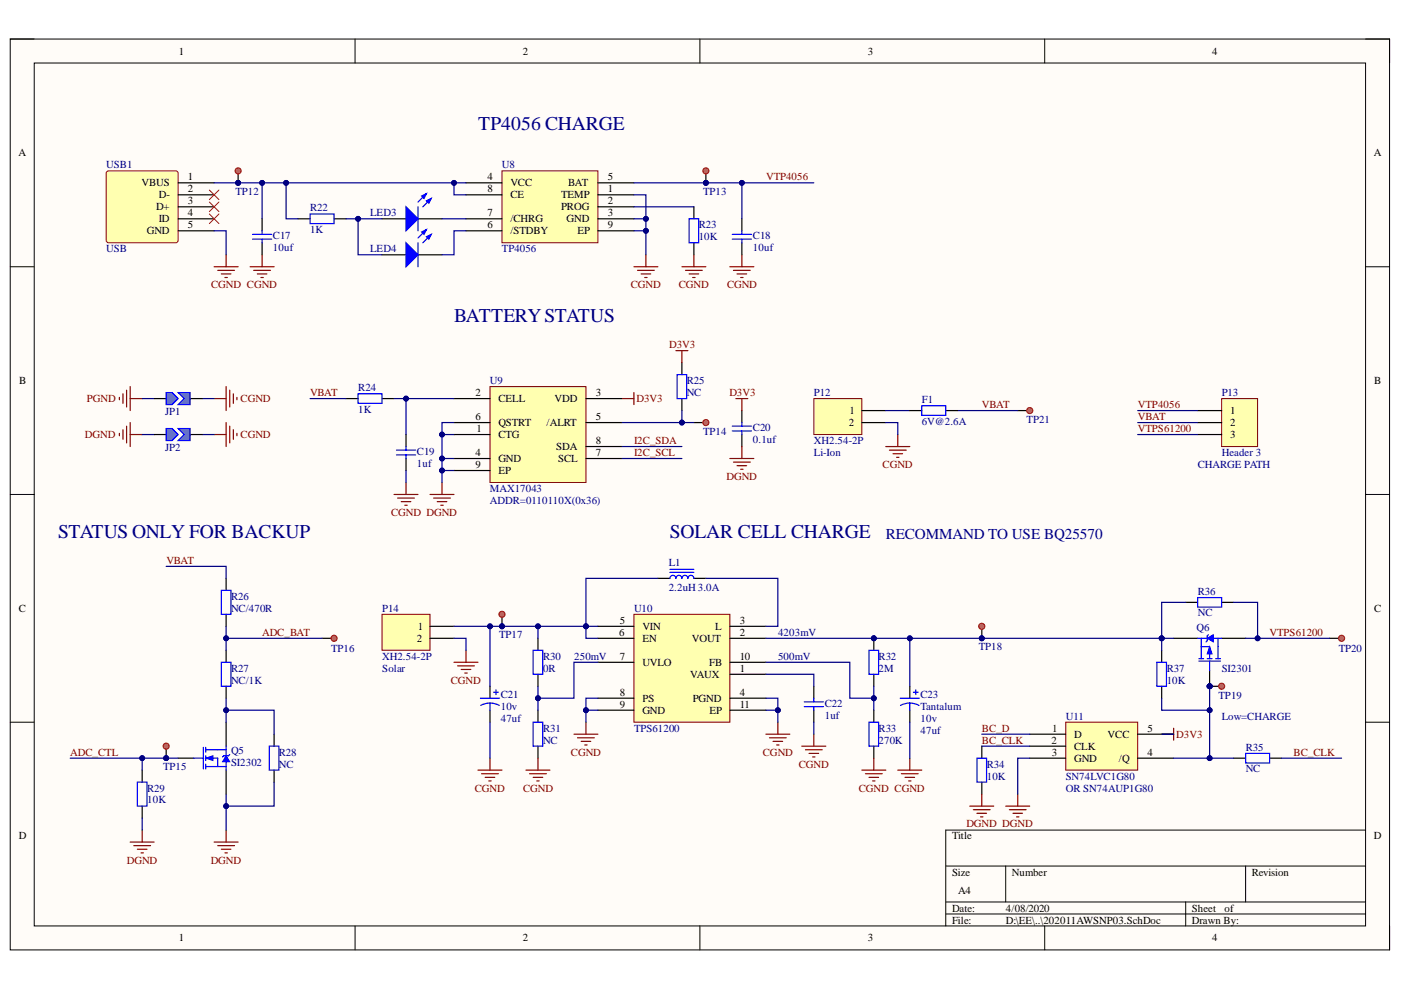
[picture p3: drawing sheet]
<svg xmlns="http://www.w3.org/2000/svg" width="297mm" height="210mm" viewBox="0 0 297 210" stroke-linecap="round" stroke-linejoin="round" font-family="sans-serif">
<defs><g id="words">
<g font-size="4.1" fill="#000080">
<text x="101.3" y="27.6">TP4056 CHARGE</text>
<text x="96.3" y="68.3">BATTERYSTATUS</text>
<text x="12.4" y="114.1">STATUS ONLY FOR BACKUP</text>
<text x="142" y="114.1">SOLAR CELL CHARGE</text>
</g>
<text font-size="3.2" fill="#000080" x="187.8" y="114.3">RECOMMAND TO USE BQ25570</text>
<g font-size="2.3">
<text x="37.9" y="11.6">1</text>
<text x="110.8" y="11.6">2</text>
<text x="184" y="11.6">3</text>
<text x="257" y="11.6">4</text>
<text x="3.9" y="33.1">A</text>
<text x="291.3" y="33.1">A</text>
<text x="30" y="39.5">VBUS</text>
<text x="39.8" y="38.2">1</text>
<text x="39.8" y="40.8">2</text>
<text x="103.4" y="38.2">4</text>
<text x="103.4" y="40.8">8</text>
<text x="108.2" y="39.5">VCC</text>
<text x="120.5" y="39.5">BAT</text>
<text x="128.8" y="40.8">1</text>
<text x="128.8" y="38.2">5</text>
<text x="33.1" y="44.6">D+</text>
<text x="33.7" y="42">D-</text>
<text x="33.7" y="47.1">ID</text>
<text x="39.8" y="43.3">3</text>
<text x="39.8" y="45.8">4</text>
<text x="103.4" y="45.8">7</text>
<text x="108.2" y="47.1">/CHRG</text>
<text x="108.2" y="42">CE</text>
<text x="118.9" y="42">TEMP</text>
<text x="118.9" y="44.6">PROG</text>
<text x="120.1" y="47.1">GND</text>
<text x="128.8" y="43.3">2</text>
<text x="128.8" y="45.8">3</text>
<text x="31.1" y="49.7">GND</text>
<text x="39.8" y="48.4">5</text>
<text x="103.4" y="48.4">6</text>
<text x="108.2" y="49.7">/STDBY</text>
<text x="122.4" y="49.7">EP</text>
<text x="128.8" y="48.4">9</text>
<text x="4.1" y="81.4">B</text>
<text x="100.8" y="84">2</text>
<text x="126.3" y="84">3</text>
<text x="291.4" y="81.4">B</text>
<text x="100.8" y="89">6</text>
<text x="105.7" y="85.2">CELL</text>
<text x="117.6" y="85.2">VDD</text>
<text x="126.3" y="89">5</text>
<text x="180.1" y="87.8">1</text>
<text x="260.8" y="87.8">1</text>
<text x="101" y="91.6">1</text>
<text x="105.7" y="92.9">CTG</text>
<text x="105.7" y="90.3">QSTRT</text>
<text x="115.9" y="90.3">/ALRT</text>
<text x="117.9" y="95.5">SDA</text>
<text x="126.3" y="94.2">8</text>
<text x="179.9" y="90.3">2</text>
<text x="260.8" y="90.3">2</text>
<text x="260.8" y="92.9">3</text>
<text x="100.8" y="96.7">4</text>
<text x="100.8" y="99.3">9</text>
<text x="105.7" y="98">GND</text>
<text x="105.7" y="100.5">EP</text>
<text x="118.4" y="98">SCL</text>
<text x="126.3" y="96.7">7</text>
<text x="4" y="129.7">C</text>
<text x="291.4" y="129.7">C</text>
<text x="88.4" y="136.1">2</text>
<text x="88.6" y="133.5">1</text>
<text x="131.3" y="134.8">6</text>
<text x="131.4" y="132.2">5</text>
<text x="136.2" y="133.5">VIN</text>
<text x="136.2" y="136.1">EN</text>
<text x="146.7" y="136.1">VOUT</text>
<text x="151.6" y="133.5">L</text>
<text x="156.8" y="134.8">2</text>
<text x="156.8" y="132.2">3</text>
<text x="131.4" y="139.9">7</text>
<text x="136.2" y="141.2">UVLO</text>
<text x="146.4" y="143.7">VAUX</text>
<text x="150.3" y="141.2">FB</text>
<text x="156.8" y="142.5">1</text>
<text x="156.8" y="139.9">10</text>
<text x="131.4" y="147.5">8</text>
<text x="136.2" y="148.8">PS</text>
<text x="146.9" y="148.8">PGND</text>
<text x="156.8" y="147.5">4</text>
<text x="131.4" y="150.1">9</text>
<text x="136.2" y="151.3">GND</text>
<text x="150.4" y="151.3">EP</text>
<text x="156.8" y="150.1">11</text>
<text x="223.1" y="155.1">1</text>
<text x="243.3" y="155.1">5</text>
<text x="222.9" y="157.7">2</text>
<text x="223" y="160.2">3</text>
<text x="227.7" y="161.5">GND</text>
<text x="227.7" y="158.9">CLK</text>
<text x="227.7" y="156.4">D</text>
<text x="234.8" y="156.4">VCC</text>
<text x="237.2" y="161.5">/Q</text>
<text x="243.3" y="160.2">4</text>
<text x="4" y="178">D</text>
<text x="201.9" y="178">Title</text>
<text x="291.3" y="178">D</text>
<text x="201.9" y="185.7">Size</text>
<text x="214.5" y="185.7">Number</text>
<text x="265.4" y="185.7">Revision</text>
<text x="203.1" y="189.5">A4</text>
<text x="201.9" y="193.3">Date:</text>
<text x="201.9" y="195.8">File:</text>
<text x="213.3" y="193.3">4/08/2020</text>
<text x="213.3" y="195.8">D:\EE\..\202011AWSNP03.SchDoc</text>
<text x="252.7" y="193.3">Sheet</text>
<text x="252.7" y="195.8">Drawn By:</text>
<text x="259.6" y="193.3">of</text>
<text x="37.9" y="199.6">1</text>
<text x="110.8" y="199.6">2</text>
<text x="184" y="199.6">3</text>
<text x="257" y="199.6">4</text>
</g>
<g font-size="2.3" fill="#000080">
<text x="22.5" y="35.7">USB1</text>
<text x="106.4" y="35.7">U8</text>
<text x="49.9" y="41.3">TP12</text>
<text x="149.1" y="41.3">TP13</text>
<text x="65.7" y="44.8">R22</text>
<text x="78.5" y="45.8">LED3</text>
<text x="22.5" y="53.5">USB</text>
<text x="57.9" y="53.3">10uf</text>
<text x="57.9" y="50.7">C17</text>
<text x="65.7" y="49.5">1K</text>
<text x="78.5" y="53.5">LED4</text>
<text x="106.4" y="53.5">TP4056</text>
<text x="148.1" y="51">10K</text>
<text x="148.1" y="48.4">R23</text>
<text x="159.6" y="53.3">10uf</text>
<text x="159.6" y="50.7">C18</text>
<text x="76" y="82.9">R24</text>
<text x="103.9" y="81.4">U9</text>
<text x="145.6" y="84">NC</text>
<text x="145.6" y="81.4">R25</text>
<text x="172.6" y="84">P12</text>
<text x="259" y="84">P13</text>
<text x="35" y="88">JP1</text>
<text x="76" y="87.5">1K</text>
<text x="195.4" y="85.5">F1</text>
<text x="217.7" y="89.8">TP21</text>
<text x="35" y="95.7">JP2</text>
<text x="149.1" y="92.3">TP14</text>
<text x="159.6" y="93.9">0.1uf</text>
<text x="159.6" y="91.3">C20</text>
<text x="172.6" y="94.2">XH2.54-2P</text>
<text x="195.4" y="90">6V@2.6A</text>
<text x="88.4" y="99">1uf</text>
<text x="88.4" y="96.5">C19</text>
<text x="172.6" y="96.7">Li-Ion</text>
<text x="254" y="99.3">CHARGE PATH</text>
<text x="259" y="96.7">Header 3</text>
<text x="103.9" y="104.3">MAX17043</text>
<text x="103.9" y="106.9">ADDR=0110110X(0x36)</text>
<text x="141.8" y="120">L1</text>
<text x="141.8" y="125.4">2.2uH3.0A</text>
<text x="49" y="129.7">NC/470R</text>
<text x="49" y="127.2">R26</text>
<text x="81" y="129.7">P14</text>
<text x="134.4" y="129.7">U10</text>
<text x="254" y="130.7">NC</text>
<text x="254" y="126.1">R36</text>
<text x="105.8" y="135.3">TP17</text>
<text x="165" y="134.8">4203mV</text>
<text x="207.5" y="137.9">TP18</text>
<text x="253.7" y="133.8">Q6</text>
<text x="49" y="142.5">R27</text>
<text x="70.2" y="138.1">TP16</text>
<text x="81" y="139.9">XH2.54-2P</text>
<text x="81" y="142.5">Solar</text>
<text x="115.1" y="142.5">0R</text>
<text x="115.1" y="139.9">R30</text>
<text x="121.7" y="139.9">250mV</text>
<text x="165" y="139.9">500mV</text>
<text x="186.3" y="142.5">2M</text>
<text x="186.3" y="139.9">R32</text>
<text x="247.4" y="142.5">R37</text>
<text x="259" y="142.5">SI2301</text>
<text x="283.8" y="138.1">TP20</text>
<text x="49" y="145">NC/1K</text>
<text x="106.2" y="148">C21</text>
<text x="174.9" y="149.8">C22</text>
<text x="195.2" y="148">C23</text>
<text x="247.4" y="145">10K</text>
<text x="258.4" y="148.3">TP19</text>
<text x="106.2" y="150.6">10v</text>
<text x="106.2" y="153.1">47uf</text>
<text x="115.1" y="155.1">R31</text>
<text x="134.4" y="155.1">TPS61200</text>
<text x="174.9" y="152.3">1uf</text>
<text x="186.3" y="155.1">R33</text>
<text x="195.2" y="153.1">10v</text>
<text x="195.2" y="155.6">47uf</text>
<text x="195.2" y="150.6">Tantalum</text>
<text x="226" y="152.6">U11</text>
<text x="259" y="152.6">Low=CHARGE</text>
<text x="49" y="160">Q5</text>
<text x="59.1" y="160.2">R28</text>
<text x="115.1" y="157.7">NC</text>
<text x="186.3" y="157.7">270K</text>
<text x="264.1" y="159.2">R35</text>
<text x="31.2" y="167.8">R29</text>
<text x="34.6" y="163.3">TP15</text>
<text x="49" y="162.5">SI2302</text>
<text x="59.1" y="162.7">NC</text>
<text x="209.2" y="165.3">10K</text>
<text x="209.2" y="162.7">R34</text>
<text x="226" y="165.3">SN74LVC1G80</text>
<text x="226" y="167.8">OR SN74AUP1G80</text>
<text x="264.1" y="163.8">NC</text>
<text x="31.2" y="170.4">10K</text>
</g>
<g font-size="2.3" fill="#800000">
<text x="162.4" y="38.2">VTP4056</text>
<text x="44.8" y="61.1">CGND CGND</text>
<text x="133.8" y="61.1">CGND</text>
<text x="143.9" y="61.1">CGND</text>
<text x="154.1" y="61.1">CGND</text>
<text x="141.9" y="73.8">D3V3</text>
<text x="65.7" y="84">VBAT</text>
<text x="154.6" y="84">D3V3</text>
<text x="18.4" y="85.2">PGND</text>
<text x="51" y="85.2">CGND</text>
<text x="134.9" y="85.2">D3V3</text>
<text x="208.2" y="86.5">VBAT</text>
<text x="241.3" y="86.5">VTP4056</text>
<text x="241.3" y="89">VBAT</text>
<text x="18" y="92.9">DGND</text>
<text x="51" y="92.9">CGND</text>
<text x="134.4" y="94.2">I2C_SDA</text>
<text x="241.3" y="91.6">VTPS61200</text>
<text x="134.4" y="96.7">I2C_SCL</text>
<text x="154.1" y="101.8">DGND</text>
<text x="187.1" y="99.3">CGND</text>
<text x="82.9" y="109.4">CGND DGND</text>
<text x="35.3" y="119.5">VBAT</text>
<text x="55.6" y="134.8">ADC_BAT</text>
<text x="269.2" y="134.8">VTPS61200</text>
<text x="95.6" y="145">CGND</text>
<text x="208.2" y="155.1">BC_D</text>
<text x="14.9" y="160.2">ADC_CTL</text>
<text x="121.1" y="160.2">CGND</text>
<text x="161.8" y="160.2">CGND</text>
<text x="208.2" y="157.7">BC_CLK</text>
<text x="249.4" y="156.4">D3V3</text>
<text x="274.3" y="160.2">BC_CLK</text>
<text x="100.7" y="167.8">CGND</text>
<text x="110.9" y="167.8">CGND</text>
<text x="169.4" y="162.7">CGND</text>
<text x="182.1" y="167.8">CGND CGND</text>
<text x="204.9" y="175.4">DGND DGND</text>
<text x="26.9" y="183.1">DGND</text>
<text x="44.7" y="183.1">DGND</text>
</g>
</g></defs>
<path d="M2.2 8.3h292.4v193.1h-292.4z" fill-rule="evenodd" fill="#fffcf8"/>
<path d="M2.2 8.3h292.4v193.1h-292.4z" fill="none" stroke="#000" stroke-width=".21"/>
<path d="M7.3 13.4h282.2v182.9h-282.2z" fill-rule="evenodd" fill="#fffcf8"/>
<g fill="none" stroke="#000" stroke-width=".21">
<path d="M2.2 8.3h5.1M7.3 13.4h282.2v182.9h-282.2zM75.3 8.3v5.1M148.4 8.3v5.1M221.5 8.3v5.1M289.5 8.3h5.1v5.1M2.2 56.6h5.1M289.5 56.6h5.1M2.2 104.8h5.1M289.5 104.8h5.1M2.2 153.1h5.1M289.5 153.1h5.1"/>
<path d="M289.5 176h-89v20.3M75.3 196.3v5.1M148.4 196.3v5.1M200.5 183.6h89M200.5 191.2h89M200.5 193.8h89M213.2 183.6v7.6M221.5 196.3v5.1M251.4 191.2v5.1M264.1 183.6v7.6M294.6 196.3v5.1"/>
</g>
<path d="M22.6 36.5l.4-.3 14.5 .1 .3 .4-.1 14.5-.4 .3-14.5-.1-.3-.4z" fill="#ffffb0"/>
<path d="M22.6 36.5l.4-.3 14.5 .1 .3 .4-.1 14.5-.4 .3-14.5-.1-.3-.4z" fill="none" stroke="#980000" stroke-width=".21"/>
<path d="M37.8 38.8h7.6M37.8 41.3h7.6M37.8 43.8h7.6M37.8 46.4h7.6M37.8 48.9h7.6M81 46.4h5.1M88.6 46.4h5.1" fill="none" stroke="#000" stroke-width=".25"/>
<path d="M44.4 40.3l2 2M44.4 42.8l2 2.1M44.4 45.4l2 2M46.4 40.3l-2 2M46.4 42.8l-2 2.1M46.4 45.4l-2 2" fill="none" stroke="#f00" stroke-width=".21"/>
<path d="M86.1 43.8l2.5 2.6-2.5 2.5z" fill="#00f"/>
<path d="M86.1 43.8l2.5 2.6-2.5 2.5zM90.4 41.1l-1.8 1.7M91.4 42.1l-1.8 1.7" fill="none" stroke="#00f" stroke-width=".25"/>
<path d="M90.4 42.6l1-.5-.5 1z" fill="#00f"/>
<path d="M90.4 42.6l1-.5-.5 1z" fill="none" stroke="#00f" stroke-width=".25"/>
<path d="M89.4 41.6l1-.5-.5 1z" fill="#00f"/>
<path d="M88.6 43.8v5.1M89.4 41.6l1-.5-.5 1z" fill="none" stroke="#00f" stroke-width=".25"/>
<path d="M81 54h5.1M88.6 54h5.1" fill="none" stroke="#000" stroke-width=".25"/>
<path d="M86.1 51.5l2.5 2.5-2.5 2.6z" fill="#00f"/>
<path d="M86.1 51.5l2.5 2.5-2.5 2.6zM90.4 48.7l-1.8 1.8M91.4 49.7l-1.8 1.8" fill="none" stroke="#00f" stroke-width=".25"/>
<path d="M90.4 50.2l1-.5-.5 1z" fill="#00f"/>
<path d="M90.4 50.2l1-.5-.5 1z" fill="none" stroke="#00f" stroke-width=".25"/>
<path d="M89.4 49.2l1-.5-.5 1z" fill="#00f"/>
<path d="M53.5 49.7h4.1M53.5 50.7h4.1M55.6 48.9v.8M55.6 50.7v.8M88.6 51.5v5.1M89.4 49.2l1-.5-.5 1zM146.1 46.4h2v5.1h-2zM155.3 49.7h4M155.3 50.7h4M157.3 48.9v.8M157.3 50.7v.8" fill="none" stroke="#00f" stroke-width=".25"/>
<g fill="none" stroke="#800000" stroke-width=".25">
<path d="M45.4 56.6h5.1M46.2 57.3h3.5M46.9 58.1h2.1M47.7 58.8h.5M47.9 54v2.6M53 56.6h5.1M53.8 57.3h3.6M54.6 58.1h2M55.3 58.8h.5M55.6 54v2.6M134.4 56.6h5.1M135.2 57.3h3.5"/>
<path d="M135.9 58.1h2.1M136.7 58.8h.5M136.9 54v2.6M144.6 56.6h5.1M145.3 57.3h3.6M146.1 58.1h2M146.9 58.8h.5M147.1 54v2.6M154.7 56.6h5.1M155.5 57.3h3.6M156.3 58.1h2M157 58.8h.5"/>
<path d="M157.3 54v2.6"/>
</g>
<path d="M55.6 46.4v2.5M55.6 51.5v2.5M147.1 43.8v2.6M147.1 51.5v2.5M157.3 46.4v2.5M157.3 51.5v2.5" fill="none" stroke="#000" stroke-width=".25"/>
<path d="M172.5 84.5h10.2v7.6h-10.2z" fill-rule="evenodd" fill="#ffffb0"/>
<path d="M172.5 84.5h10.2v7.6h-10.2z" fill="none" stroke="#800000" stroke-width=".21"/>
<path d="M182.7 87.1h5.1M182.7 89.6h5.1" fill="none" stroke="#000" stroke-width=".25"/>
<path d="M187.8 94.7h5.1M188.6 95.4h3.5M189.3 96.2h2.1M190.1 97h.5M190.3 92.1v2.6" fill="none" stroke="#800000" stroke-width=".25"/>
<path d="M259 84.5h7.6v10.2h-7.6z" fill-rule="evenodd" fill="#ffffb0"/>
<path d="M259 84.5h7.6v10.2h-7.6z" fill="none" stroke="#800000" stroke-width=".21"/>
<g fill="none" stroke="#000" stroke-width=".25">
<path d="M144.6 76.9v2.5M73.4 84.5h2.5M81 84.5h2.5M86.1 92.1v2.6M86.1 97.2v2.6M144.6 84.5v2.6M157.3 87.1v2.5M157.3 92.1v2.6M253.9 87.1h5.1M253.9 89.6h5.1M253.9 92.1h5.1M47.9 122.6v2.6"/>
<path d="M47.9 130.3v2.5M47.9 137.9v2.5M47.9 145.5v2.5M47.9 153.1v5.1M37.8 160.7h3.3M47.9 163.3v5.1"/>
</g>
<g fill="none" stroke="#800000" stroke-width=".25">
<path d="M143.3 74.3h2.5M144.6 74.3v2.6M131.9 84.5h2.5M134.4 83.2v2.6M154.7 97.2h5.1M155.5 98h3.6M156 84.5h2.6M156.3 98.7h2M157 99.5h.5M157.3 84.5v2.6M157.3 94.7v2.5M83.5 104.8h5.1"/>
<path d="M84.3 105.6h3.6M85.1 106.4h2M85.8 107.1h.5M86.1 102.3v2.5M91.2 104.8h5.1M91.9 105.6h3.6M92.7 106.4h2M93.5 107.1h.5M93.7 102.3v2.5"/>
</g>
<g fill="none" stroke="#00f" stroke-width=".25">
<path d="M143.6 79.4h2v5.1h-2zM75.9 83.5h5.1v2h-5.1zM84.1 95.4h4M84.1 96.5h4M86.1 94.7v.7M86.1 96.5v.7M155.3 90.4h4M155.3 91.4h4M157.3 89.6v.8M157.3 91.4v.7M46.9 125.2h2.1v5.1h-2.1zM43.1 158.5v4.5"/>
<path d="M43.6 159h2.6M43.6 158.5v1M46.9 140.4h2.1v5.1h-2.1zM41.1 160.7h2M43.6 160.7h2.6M43.6 162.5h2.6M43.6 160.2v1.1M43.6 162v1"/>
</g>
<path d="M43.6 160.7l1.5-.5v1.1z" fill="#00f"/>
<path d="M43.6 160.7l1.5-.5v1.1z" fill="none" stroke="#00f" stroke-width=".21"/>
<path d="M47.9 160.2l.8 1.3h-1.5z" fill="#00f"/>
<path d="M47.9 160.2l.8 1.3h-1.5z" fill="none" stroke="#00f" stroke-width=".21"/>
<path d="M46.2 159h1.7M47.9 158.2v2M48.7 160l-.2 .2h-1.1l-.2 .3M57.1 158.2h2v5.1h-2zM29.1 165.8h2.1v5.1h-2.1zM46.2 160.7v1.8h1.7M47.9 161.5v1.8" fill="none" stroke="#00f" stroke-width=".25"/>
<path d="M58.1 155.7v2.5M30.1 163.3v2.5M30.1 170.9v2.6M58.1 163.3v2.5" fill="none" stroke="#000" stroke-width=".25"/>
<path d="M27.6 178.5h5.1M28.4 179.3h3.5M30.1 176v2.5M45.4 178.5h5.1M46.2 179.3h3.5M47.9 176v2.5M29.1 180.1h2.1M29.9 180.8h.5M46.9 180.1h2.1M47.7 180.8h.5" fill="none" stroke="#800000" stroke-width=".25"/>
<path d="M81 130.3h10.2v7.6h-10.2z" fill-rule="evenodd" fill="#ffffb0"/>
<path d="M81 130.3h10.2v7.6h-10.2z" fill="none" stroke="#800000" stroke-width=".21"/>
<path d="M91.2 132.8h5.1M91.2 135.3h5.1M114.1 135.3v2.6M114.1 143v2.5M114.1 150.6v2.5M114.1 158.2v2.5M172.5 145.5v2.5M172.5 150.6v2.5" fill="none" stroke="#000" stroke-width=".25"/>
<g fill="none" stroke="#800000" stroke-width=".25">
<path d="M98.8 137.9v2.5M96.3 140.4h5M97 141.2h3.6M97.8 141.9h2M98.5 142.7h.6M121.7 155.7h5.1M122.5 156.4h3.5M123.2 157.2h2M124 158h.5M124.2 153.1v2.6M162.4 155.7h5.1M163.1 156.4h3.6"/>
<path d="M163.9 157.2h2M164.7 158h.5M164.9 153.1v2.6M170 158.2h5.1M170.8 159h3.5M171.5 159.7h2.1M172.5 155.7v2.5M101.3 163.3h5.1M102.1 164h3.6M102.9 164.8h2M103.6 165.6h.5M103.9 160.7v2.6"/>
<path d="M111.5 163.3h5.1M112.3 164h3.5M113 164.8h2.1M113.8 165.6h.5M114.1 160.7v2.6M172.3 160.5h.5"/>
</g>
<path d="M113 137.9h2.1v5.1h-2.1zM113 153.1h2.1v5.1h-2.1zM170.5 148.8h4.1M170.5 149.8h4.1M172.5 148v.8M172.5 149.8v.8" fill="none" stroke="#00f" stroke-width=".25"/>
<circle cx="185.3" cy="135.3" r=".51" fill="#000080"/>
<circle cx="185.3" cy="135.3" r=".51" fill="none" stroke="#000080" stroke-width=".21"/>
<path d="M185.3 135.3v2.6M185.3 143v2.5" fill="none" stroke="#000" stroke-width=".25"/>
<circle cx="185.3" cy="135.3" r=".51" fill="#000080"/>
<circle cx="185.3" cy="135.3" r=".51" fill="none" stroke="#000080" stroke-width=".21"/>
<path d="M184.2 137.9h2.1v5.1h-2.1zM101.9 148h4M103.9 149.1h.8l1.2 .5M103.9 149.1h-.8l-1.2 .5M103.9 149.1v1.5M104.6 146.8h1.1M105.2 146.3v1M184.2 153.1h2.1v5.1h-2.1z" fill="none" stroke="#00f" stroke-width=".25"/>
<path d="M103.9 145.5v2.5M103.9 150.6v2.5M185.3 150.6v2.5M185.3 158.2v2.6" fill="none" stroke="#000" stroke-width=".25"/>
<path d="M182.7 163.3h5.1M183.5 164h3.5M184.2 164.8h2.1M185 165.6h.5M185.3 160.8v2.5M190.3 163.3h5.1M191.1 164h3.6M191.9 164.8h2M192.6 165.6h.5M192.9 160.8v2.5" fill="none" stroke="#800000" stroke-width=".25"/>
<circle cx="256.5" cy="145.5" r=".51" fill="#000080"/>
<circle cx="256.5" cy="145.5" r=".51" fill="none" stroke="#000080" stroke-width=".21"/>
<path d="M259 135.3h5.1M256.5 142.2v3.3" fill="none" stroke="#000" stroke-width=".25"/>
<circle cx="256.5" cy="145.5" r=".51" fill="#000080"/>
<circle cx="256.5" cy="145.5" r=".51" fill="none" stroke="#000080" stroke-width=".21"/>
<path d="M248.8 135.3h5.1" fill="none" stroke="#000" stroke-width=".25"/>
<path d="M254.2 139.7h1M254.7 137.1v2.6M256 139.7h1M256.5 137.1v2.6M257.7 139.7h1.1M258.2 137.1v2.6M254.2 140.2h4.6M256.5 140.2v2" fill="none" stroke="#00f" stroke-width=".25"/>
<path d="M256.5 137.1l.5 1.5h-1z" fill="#00f"/>
<path d="M256.5 137.1l.5 1.5h-1z" fill="none" stroke="#00f" stroke-width=".21"/>
<path d="M253.9 135.3h2.1M254.7 135.3v1.8h1.8M257.2 135.3h1.8M258.2 135.3v1.8" fill="none" stroke="#00f" stroke-width=".25"/>
<path d="M256 135.3l1.2-.7v1.5z" fill="#00f"/>
<path d="M256 135.3l1.2-.7v1.5z" fill="none" stroke="#00f" stroke-width=".21"/>
<path d="M256.2 134.6l-.2 .2v1l-.3 .3M245.3 140.4h2v5.1h-2z" fill="none" stroke="#00f" stroke-width=".25"/>
<path d="M246.3 137.9v2.5M246.3 145.5v2.5" fill="none" stroke="#000" stroke-width=".25"/>
<path d="M226 153.1h15.2v10.2h-15.2z" fill-rule="evenodd" fill="#ffffb0"/>
<path d="M226 153.1h15.2v10.2h-15.2z" fill="none" stroke="#800000" stroke-width=".21"/>
<g fill="none" stroke="#000" stroke-width=".25">
<path d="M251.4 127.7h2.5M259 127.7h2.5M192.9 145.5v2.5M192.9 150.6v2.5M208.2 158.2v2.6M218.3 155.7h7.7M218.3 158.2h7.7M241.2 155.7h7.6M208.2 165.8v2.6M218.3 160.8h7.7M241.2 160.8h7.6M261.5 160.8h2.6"/>
<path d="M269.2 160.8h2.5"/>
</g>
<path d="M253.9 126.7h5.1v2h-5.1zM190.9 148h4M192.9 149.1l1.2 .1 .8 .4M192.9 149.1l-1.2 .1-.8 .4M192.9 149.1v1.5M193.7 146.8h1M194.2 146.3v1M264.1 159.7h5.1v2.1h-5.1zM207.1 160.8h2.1v5h-2.1z" fill="none" stroke="#00f" stroke-width=".25"/>
<g fill="none" stroke="#800000" stroke-width=".25">
<path d="M25.3 84.3v.5M25.3 91.9v.5M26.1 83.5v2M26.1 91.1v2M26.8 82.7v3.6M26.8 90.4v3.5M27.6 82v5.1M27.6 89.6v5.1M27.6 84.5h2.5M27.6 92.1h2.5M45.4 84.5h2.5M45.4 92.1h2.5"/>
<path d="M47.9 82v5.1M47.9 89.6v5.1M48.7 82.7v3.6M48.7 90.4v3.5M49.5 83.5v2M49.5 91.1v2M50.2 84.3v.5M50.2 91.9v.5M246.3 155.7h2.5M248.8 154.4v2.5M205.6 170.9h5.1M206.4 171.7h3.5"/>
<path d="M207.1 172.4h2.1M207.9 173.2h.5M208.2 168.4v2.5M213.2 170.9h5.1M214 171.7h3.6M214.8 172.4h2M215.5 173.2h.5M215.8 168.4v2.5"/>
</g>
<circle cx="149.7" cy="38.8" r=".51" fill="#000080"/>
<circle cx="149.7" cy="38.8" r=".51" fill="none" stroke="#000080" stroke-width=".21"/>
<path d="M149.7 36.2v2.6" fill="none" stroke="#000" stroke-width=".25"/>
<circle cx="149.7" cy="38.8" r=".51" fill="#000080"/>
<circle cx="149.7" cy="38.8" r=".51" fill="none" stroke="#000080" stroke-width=".21"/>
<circle cx="149.7" cy="36.2" r=".63" fill="#e06666"/>
<circle cx="149.7" cy="36.2" r=".63" fill="none" stroke="#f00" stroke-width=".25"/>
<circle cx="50.5" cy="38.8" r=".51" fill="#000080"/>
<circle cx="50.5" cy="38.8" r=".51" fill="none" stroke="#000080" stroke-width=".21"/>
<path d="M50.5 36.2v2.6" fill="none" stroke="#000" stroke-width=".25"/>
<circle cx="50.5" cy="38.8" r=".51" fill="#000080"/>
<circle cx="50.5" cy="38.8" r=".51" fill="none" stroke="#000080" stroke-width=".21"/>
<circle cx="50.5" cy="36.2" r=".63" fill="#e06666"/>
<circle cx="50.5" cy="36.2" r=".63" fill="none" stroke="#f00" stroke-width=".25"/>
<path d="M147.1 89.6h2.6" fill="none" stroke="#000" stroke-width=".25"/>
<circle cx="149.7" cy="89.6" r=".63" fill="#e06666"/>
<circle cx="149.7" cy="89.6" r=".63" fill="none" stroke="#f00" stroke-width=".25"/>
<circle cx="35.2" cy="160.7" r=".51" fill="#000080"/>
<circle cx="35.2" cy="160.7" r=".51" fill="none" stroke="#000080" stroke-width=".21"/>
<path d="M35.2 158.2v2.5" fill="none" stroke="#000" stroke-width=".25"/>
<circle cx="35.2" cy="160.7" r=".51" fill="#000080"/>
<circle cx="35.2" cy="160.7" r=".51" fill="none" stroke="#000080" stroke-width=".21"/>
<circle cx="35.2" cy="158.2" r=".64" fill="#e06666"/>
<circle cx="35.2" cy="158.2" r=".64" fill="none" stroke="#f00" stroke-width=".25"/>
<path d="M68.3 135.3h2.5" fill="none" stroke="#000" stroke-width=".25"/>
<circle cx="70.8" cy="135.3" r=".63" fill="#e06666"/>
<circle cx="70.8" cy="135.3" r=".63" fill="none" stroke="#f00" stroke-width=".25"/>
<circle cx="106.4" cy="132.8" r=".51" fill="#000080"/>
<circle cx="106.4" cy="132.8" r=".51" fill="none" stroke="#000080" stroke-width=".21"/>
<path d="M106.4 130.3v2.5" fill="none" stroke="#000" stroke-width=".25"/>
<circle cx="106.4" cy="132.8" r=".51" fill="#000080"/>
<circle cx="106.4" cy="132.8" r=".51" fill="none" stroke="#000080" stroke-width=".21"/>
<circle cx="106.4" cy="130.3" r=".63" fill="#e06666"/>
<circle cx="106.4" cy="130.3" r=".63" fill="none" stroke="#f00" stroke-width=".25"/>
<circle cx="208.1" cy="135.3" r=".51" fill="#000080"/>
<circle cx="208.1" cy="135.3" r=".51" fill="none" stroke="#000080" stroke-width=".21"/>
<path d="M208.2 132.8v2.5" fill="none" stroke="#000" stroke-width=".25"/>
<circle cx="208.1" cy="135.3" r=".51" fill="#000080"/>
<circle cx="208.1" cy="135.3" r=".51" fill="none" stroke="#000080" stroke-width=".21"/>
<circle cx="208.1" cy="132.8" r=".64" fill="#e06666"/>
<circle cx="208.1" cy="132.8" r=".64" fill="none" stroke="#f00" stroke-width=".25"/>
<circle cx="256.5" cy="145.5" r=".51" fill="#000080"/>
<circle cx="256.5" cy="145.5" r=".51" fill="none" stroke="#000080" stroke-width=".21"/>
<path d="M256.5 145.5h2.5" fill="none" stroke="#000" stroke-width=".25"/>
<circle cx="256.5" cy="145.5" r=".51" fill="#000080"/>
<circle cx="256.5" cy="145.5" r=".51" fill="none" stroke="#000080" stroke-width=".21"/>
<circle cx="259" cy="145.5" r=".63" fill="#e06666"/>
<circle cx="259" cy="145.5" r=".63" fill="none" stroke="#f00" stroke-width=".25"/>
<path d="M281.9 135.3h2.5" fill="none" stroke="#000" stroke-width=".25"/>
<circle cx="284.4" cy="135.3" r=".63" fill="#e06666"/>
<circle cx="284.4" cy="135.3" r=".63" fill="none" stroke="#f00" stroke-width=".25"/>
<path d="M215.8 87.1h2.5" fill="none" stroke="#000" stroke-width=".25"/>
<circle cx="218.3" cy="87.1" r=".64" fill="#e06666"/>
<circle cx="218.3" cy="87.1" r=".64" fill="none" stroke="#f00" stroke-width=".25"/>
<path d="M139.5 122.6h2.5M147.1 122.6h2.6" fill="none" stroke="#000" stroke-width=".25"/>
<path d="M142 122.6a.64 .64 0 0 1 .7-.6 .64 .64 0 0 1 .6 .6 .63 .63 0 0 1 .6-.6 .63 .63 0 0 1 .7 .6 .64 .64 0 0 1 .6-.6 .64 .64 0 0 1 .6 .6 .63 .63 0 0 1 .7-.6 .63 .63 0 0 1 .6 .6M142 121.4h5.1M142 120.7h5.1" fill="none" stroke="#00f" stroke-width=".25"/>
<path d="M106.4 36.2h20.4v15.3h-20.4z" fill-rule="evenodd" fill="#ffffb0"/>
<path d="M106.4 36.2h20.4v15.3h-20.4z" fill="none" stroke="#800000" stroke-width=".21"/>
<path d="M98.8 38.8h7.6M126.8 38.8h7.6M98.8 41.3h7.6M98.8 46.4h7.6M98.8 48.9h7.6M126.8 41.3h7.6M126.8 43.8h7.6M126.8 46.4h7.6M126.8 48.9h7.6" fill="none" stroke="#000" stroke-width=".25"/>
<path d="M103.9 82h20.3v20.3h-20.3z" fill-rule="evenodd" fill="#ffffb0"/>
<path d="M103.9 82h20.3v20.3h-20.3z" fill="none" stroke="#800000" stroke-width=".21"/>
<path d="M96.3 92.1h7.6M96.3 84.5h7.6M96.3 97.2h7.6M96.3 89.6h7.6M96.3 99.8h7.6M124.2 84.5h7.7M124.2 97.2h7.7M124.2 89.6h7.7M124.2 94.7h7.7" fill="none" stroke="#000" stroke-width=".25"/>
<path d="M134.4 130.3h20.3v22.8h-20.3z" fill-rule="evenodd" fill="#ffffb0"/>
<path d="M134.4 130.3h20.3v22.8h-20.3z" fill="none" stroke="#800000" stroke-width=".21"/>
<g fill="none" stroke="#000" stroke-width=".25">
<path d="M63.2 46.4h2.5M70.8 46.4h2.6M126.8 135.3h7.6M126.8 132.8h7.6M154.7 135.3h7.7M154.7 132.8h7.7M126.8 148h7.6M126.8 140.4h7.6M126.8 150.6h7.6M154.7 143h7.7M154.7 148h7.7M154.7 140.4h7.7"/>
<path d="M154.7 150.6h7.7"/>
</g>
<path d="M65.7 45.4h5.1v2h-5.1z" fill="none" stroke="#00f" stroke-width=".25"/>
<path d="M256.5 145.5v15.3" fill="none" stroke="#000080" stroke-width=".25"/>
<circle cx="256.5" cy="145.5" r=".51" fill="#000080"/>
<circle cx="256.5" cy="145.5" r=".51" fill="none" stroke="#000080" stroke-width=".21"/>
<circle cx="256.5" cy="150.6" r=".51" fill="#000080"/>
<circle cx="256.5" cy="150.6" r=".51" fill="none" stroke="#000080" stroke-width=".21"/>
<circle cx="256.5" cy="160.7" r=".51" fill="#000080"/>
<circle cx="256.5" cy="160.7" r=".51" fill="none" stroke="#000080" stroke-width=".21"/>
<path d="M14.9 160.7h22.9" fill="none" stroke="#000080" stroke-width=".25"/>
<circle cx="35.2" cy="160.7" r=".51" fill="#000080"/>
<circle cx="35.2" cy="160.7" r=".51" fill="none" stroke="#000080" stroke-width=".21"/>
<circle cx="30.1" cy="160.7" r=".51" fill="#000080"/>
<circle cx="30.1" cy="160.7" r=".51" fill="none" stroke="#000080" stroke-width=".21"/>
<path d="M45.4 38.8h53.4M45.4 48.9h2.5v5.1M30.1 92.1h2.6M30.1 84.5h2.6M42.9 92.1h2.5M42.9 84.5h2.5M35.2 120.1h12.7v2.5" fill="none" stroke="#000080" stroke-width=".25"/>
<circle cx="50.5" cy="38.8" r=".51" fill="#000080"/>
<circle cx="50.5" cy="38.8" r=".51" fill="none" stroke="#000080" stroke-width=".21"/>
<circle cx="55.6" cy="38.8" r=".51" fill="#000080"/>
<circle cx="55.6" cy="38.8" r=".51" fill="none" stroke="#000080" stroke-width=".21"/>
<circle cx="60.7" cy="38.8" r=".51" fill="#000080"/>
<circle cx="60.7" cy="38.8" r=".51" fill="none" stroke="#000080" stroke-width=".21"/>
<circle cx="96.3" cy="38.8" r=".51" fill="#000080"/>
<circle cx="96.3" cy="38.8" r=".51" fill="none" stroke="#000080" stroke-width=".21"/>
<path d="M58.1 165.8v5.1h-10.2" fill="none" stroke="#000080" stroke-width=".25"/>
<circle cx="47.9" cy="170.9" r=".51" fill="#000080"/>
<circle cx="47.9" cy="170.9" r=".51" fill="none" stroke="#000080" stroke-width=".21"/>
<path d="M47.9 150.6h10.2v5.1" fill="none" stroke="#000080" stroke-width=".25"/>
<circle cx="47.9" cy="150.6" r=".51" fill="#000080"/>
<circle cx="47.9" cy="150.6" r=".51" fill="none" stroke="#000080" stroke-width=".21"/>
<path d="M47.9 135.3h20.4" fill="none" stroke="#000080" stroke-width=".25"/>
<circle cx="47.9" cy="135.3" r=".51" fill="#000080"/>
<circle cx="47.9" cy="135.3" r=".51" fill="none" stroke="#000080" stroke-width=".21"/>
<path d="M65.7 84.5h7.7M83.5 84.5h2.6" fill="none" stroke="#000080" stroke-width=".25"/>
<circle cx="86.1" cy="84.5" r=".51" fill="#000080"/>
<circle cx="86.1" cy="84.5" r=".51" fill="none" stroke="#000080" stroke-width=".21"/>
<path d="M96.3 84.5h-10.2v7.6" fill="none" stroke="#000080" stroke-width=".25"/>
<circle cx="86.1" cy="84.5" r=".51" fill="#000080"/>
<circle cx="86.1" cy="84.5" r=".51" fill="none" stroke="#000080" stroke-width=".21"/>
<path d="M93.7 99.8h2.6" fill="none" stroke="#000080" stroke-width=".25"/>
<circle cx="93.7" cy="99.8" r=".51" fill="#000080"/>
<circle cx="93.7" cy="99.8" r=".51" fill="none" stroke="#000080" stroke-width=".21"/>
<path d="M93.7 97.2h2.6" fill="none" stroke="#000080" stroke-width=".25"/>
<circle cx="93.7" cy="97.2" r=".51" fill="#000080"/>
<circle cx="93.7" cy="97.2" r=".51" fill="none" stroke="#000080" stroke-width=".21"/>
<path d="M93.7 92.1h2.6" fill="none" stroke="#000080" stroke-width=".25"/>
<circle cx="93.7" cy="92.1" r=".51" fill="#000080"/>
<circle cx="93.7" cy="92.1" r=".51" fill="none" stroke="#000080" stroke-width=".21"/>
<path d="M96.3 89.6h-2.6v12.7" fill="none" stroke="#000080" stroke-width=".25"/>
<circle cx="93.7" cy="92.1" r=".51" fill="#000080"/>
<circle cx="93.7" cy="92.1" r=".51" fill="none" stroke="#000080" stroke-width=".21"/>
<circle cx="93.7" cy="97.2" r=".51" fill="#000080"/>
<circle cx="93.7" cy="97.2" r=".51" fill="none" stroke="#000080" stroke-width=".21"/>
<circle cx="93.7" cy="99.8" r=".51" fill="#000080"/>
<circle cx="93.7" cy="99.8" r=".51" fill="none" stroke="#000080" stroke-width=".21"/>
<path d="M93.7 46.4h5.1M98.8 48.9h-2.5v5.1h-2.6M96.3 135.3h2.5v2.6M96.3 132.8h30.5" fill="none" stroke="#000080" stroke-width=".25"/>
<circle cx="103.9" cy="132.8" r=".51" fill="#000080"/>
<circle cx="103.9" cy="132.8" r=".51" fill="none" stroke="#000080" stroke-width=".21"/>
<circle cx="106.4" cy="132.8" r=".51" fill="#000080"/>
<circle cx="106.4" cy="132.8" r=".51" fill="none" stroke="#000080" stroke-width=".21"/>
<circle cx="114.1" cy="132.8" r=".51" fill="#000080"/>
<circle cx="114.1" cy="132.8" r=".51" fill="none" stroke="#000080" stroke-width=".21"/>
<circle cx="124.2" cy="132.8" r=".51" fill="#000080"/>
<circle cx="124.2" cy="132.8" r=".51" fill="none" stroke="#000080" stroke-width=".21"/>
<path d="M96.3 38.8v2.5h2.5" fill="none" stroke="#000080" stroke-width=".25"/>
<circle cx="96.3" cy="38.8" r=".51" fill="#000080"/>
<circle cx="96.3" cy="38.8" r=".51" fill="none" stroke="#000080" stroke-width=".21"/>
<path d="M126.8 140.4h-5.1v7.6h-7.6" fill="none" stroke="#000080" stroke-width=".25"/>
<circle cx="114.1" cy="148" r=".51" fill="#000080"/>
<circle cx="114.1" cy="148" r=".51" fill="none" stroke="#000080" stroke-width=".21"/>
<path d="M124.2 150.6h2.6" fill="none" stroke="#000080" stroke-width=".25"/>
<circle cx="124.2" cy="150.6" r=".51" fill="#000080"/>
<circle cx="124.2" cy="150.6" r=".51" fill="none" stroke="#000080" stroke-width=".21"/>
<path d="M126.8 148h-2.6v5.1" fill="none" stroke="#000080" stroke-width=".25"/>
<circle cx="124.2" cy="150.6" r=".51" fill="#000080"/>
<circle cx="124.2" cy="150.6" r=".51" fill="none" stroke="#000080" stroke-width=".21"/>
<path d="M124.2 132.8v2.5h2.6" fill="none" stroke="#000080" stroke-width=".25"/>
<circle cx="124.2" cy="132.8" r=".51" fill="#000080"/>
<circle cx="124.2" cy="132.8" r=".51" fill="none" stroke="#000080" stroke-width=".21"/>
<path d="M139.5 122.6h-15.3v10.2" fill="none" stroke="#000080" stroke-width=".25"/>
<circle cx="124.2" cy="132.8" r=".51" fill="#000080"/>
<circle cx="124.2" cy="132.8" r=".51" fill="none" stroke="#000080" stroke-width=".21"/>
<path d="M131.9 89.6h15.2M131.9 97.2h12.7M131.9 94.7h12.7" fill="none" stroke="#000080" stroke-width=".25"/>
<circle cx="144.6" cy="89.6" r=".51" fill="#000080"/>
<circle cx="144.6" cy="89.6" r=".51" fill="none" stroke="#000080" stroke-width=".21"/>
<path d="M134.4 48.9h2.5" fill="none" stroke="#000080" stroke-width=".25"/>
<circle cx="136.9" cy="48.9" r=".51" fill="#000080"/>
<circle cx="136.9" cy="48.9" r=".51" fill="none" stroke="#000080" stroke-width=".21"/>
<path d="M134.4 46.4h2.5v7.6" fill="none" stroke="#000080" stroke-width=".25"/>
<circle cx="136.9" cy="46.4" r=".51" fill="#000080"/>
<circle cx="136.9" cy="46.4" r=".51" fill="none" stroke="#000080" stroke-width=".21"/>
<circle cx="136.9" cy="48.9" r=".51" fill="#000080"/>
<circle cx="136.9" cy="48.9" r=".51" fill="none" stroke="#000080" stroke-width=".21"/>
<path d="M134.4 41.3h2.5v5.1M134.4 43.8h12.7" fill="none" stroke="#000080" stroke-width=".25"/>
<circle cx="136.9" cy="46.4" r=".51" fill="#000080"/>
<circle cx="136.9" cy="46.4" r=".51" fill="none" stroke="#000080" stroke-width=".21"/>
<path d="M134.4 38.8h22.9v7.6" fill="none" stroke="#000080" stroke-width=".25"/>
<circle cx="149.7" cy="38.8" r=".51" fill="#000080"/>
<circle cx="149.7" cy="38.8" r=".51" fill="none" stroke="#000080" stroke-width=".21"/>
<circle cx="157.3" cy="38.8" r=".51" fill="#000080"/>
<circle cx="157.3" cy="38.8" r=".51" fill="none" stroke="#000080" stroke-width=".21"/>
<path d="M157.3 38.8h15.2M149.7 122.6h15.2v10.2h-2.5" fill="none" stroke="#000080" stroke-width=".25"/>
<circle cx="157.3" cy="38.8" r=".51" fill="#000080"/>
<circle cx="157.3" cy="38.8" r=".51" fill="none" stroke="#000080" stroke-width=".21"/>
<path d="M162.4 150.6h2.5" fill="none" stroke="#000080" stroke-width=".25"/>
<circle cx="164.9" cy="150.6" r=".51" fill="#000080"/>
<circle cx="164.9" cy="150.6" r=".51" fill="none" stroke="#000080" stroke-width=".21"/>
<path d="M162.4 148h2.5v5.1" fill="none" stroke="#000080" stroke-width=".25"/>
<circle cx="164.9" cy="150.6" r=".51" fill="#000080"/>
<circle cx="164.9" cy="150.6" r=".51" fill="none" stroke="#000080" stroke-width=".21"/>
<path d="M162.4 143h10.1v2.5M162.4 140.4h17.8v7.6h5.1" fill="none" stroke="#000080" stroke-width=".25"/>
<circle cx="185.3" cy="148" r=".51" fill="#000080"/>
<circle cx="185.3" cy="148" r=".51" fill="none" stroke="#000080" stroke-width=".21"/>
<path d="M162.4 135.3h83.9" fill="none" stroke="#000080" stroke-width=".25"/>
<circle cx="185.3" cy="135.3" r=".51" fill="#000080"/>
<circle cx="185.3" cy="135.3" r=".51" fill="none" stroke="#000080" stroke-width=".21"/>
<circle cx="192.9" cy="135.3" r=".51" fill="#000080"/>
<circle cx="192.9" cy="135.3" r=".51" fill="none" stroke="#000080" stroke-width=".21"/>
<circle cx="208.1" cy="135.3" r=".51" fill="#000080"/>
<circle cx="208.1" cy="135.3" r=".51" fill="none" stroke="#000080" stroke-width=".21"/>
<circle cx="246.3" cy="135.3" r=".51" fill="#000080"/>
<circle cx="246.3" cy="135.3" r=".51" fill="none" stroke="#000080" stroke-width=".21"/>
<path d="M187.8 89.6h2.5v2.5M187.8 87.1h5.1M203.1 87.1h12.7M241.2 87.1h12.7M241.2 92.1h12.7M241.2 89.6h12.7M208.2 158.2h10.1M208.2 155.7h10.1M246.3 148v2.6h10.2M246.3 155.7h2.5M218.3 160.8h-2.5v7.6" fill="none" stroke="#000080" stroke-width=".25"/>
<circle cx="256.5" cy="150.6" r=".51" fill="#000080"/>
<circle cx="256.5" cy="150.6" r=".51" fill="none" stroke="#000080" stroke-width=".21"/>
<path d="M248.8 135.3h-2.5v2.6" fill="none" stroke="#000080" stroke-width=".25"/>
<circle cx="246.3" cy="135.3" r=".51" fill="#000080"/>
<circle cx="246.3" cy="135.3" r=".51" fill="none" stroke="#000080" stroke-width=".21"/>
<path d="M251.4 127.7h-5.1v7.6" fill="none" stroke="#000080" stroke-width=".25"/>
<circle cx="246.3" cy="135.3" r=".51" fill="#000080"/>
<circle cx="246.3" cy="135.3" r=".51" fill="none" stroke="#000080" stroke-width=".21"/>
<path d="M248.8 160.8h12.7" fill="none" stroke="#000080" stroke-width=".25"/>
<circle cx="256.5" cy="160.7" r=".51" fill="#000080"/>
<circle cx="256.5" cy="160.7" r=".51" fill="none" stroke="#000080" stroke-width=".21"/>
<path d="M261.5 127.7h5.1v7.6" fill="none" stroke="#000080" stroke-width=".25"/>
<circle cx="266.6" cy="135.3" r=".51" fill="#000080"/>
<circle cx="266.6" cy="135.3" r=".51" fill="none" stroke="#000080" stroke-width=".21"/>
<path d="M264.1 135.3h17.8" fill="none" stroke="#000080" stroke-width=".25"/>
<circle cx="266.6" cy="135.3" r=".51" fill="#000080"/>
<circle cx="266.6" cy="135.3" r=".51" fill="none" stroke="#000080" stroke-width=".21"/>
<path d="M30.1 160.7v2.6M30.1 173.5v2.5M271.7 160.8h12.7" fill="none" stroke="#000080" stroke-width=".25"/>
<circle cx="30.1" cy="160.7" r=".51" fill="#000080"/>
<circle cx="30.1" cy="160.7" r=".51" fill="none" stroke="#000080" stroke-width=".21"/>
<path d="M47.9 168.4v7.6" fill="none" stroke="#000080" stroke-width=".25"/>
<circle cx="47.9" cy="170.9" r=".51" fill="#000080"/>
<circle cx="47.9" cy="170.9" r=".51" fill="none" stroke="#000080" stroke-width=".21"/>
<path d="M47.9 148v5.1" fill="none" stroke="#000080" stroke-width=".25"/>
<circle cx="47.9" cy="150.6" r=".51" fill="#000080"/>
<circle cx="47.9" cy="150.6" r=".51" fill="none" stroke="#000080" stroke-width=".21"/>
<path d="M47.9 132.8v5.1" fill="none" stroke="#000080" stroke-width=".25"/>
<circle cx="47.9" cy="135.3" r=".51" fill="#000080"/>
<circle cx="47.9" cy="135.3" r=".51" fill="none" stroke="#000080" stroke-width=".21"/>
<path d="M55.6 38.8v7.6" fill="none" stroke="#000080" stroke-width=".25"/>
<circle cx="55.6" cy="38.8" r=".51" fill="#000080"/>
<circle cx="55.6" cy="38.8" r=".51" fill="none" stroke="#000080" stroke-width=".21"/>
<path d="M86.1 99.8v2.5M103.9 132.8v12.7M103.9 153.1v7.6" fill="none" stroke="#000080" stroke-width=".25"/>
<circle cx="103.9" cy="132.8" r=".51" fill="#000080"/>
<circle cx="103.9" cy="132.8" r=".51" fill="none" stroke="#000080" stroke-width=".21"/>
<path d="M114.1 145.5v5.1" fill="none" stroke="#000080" stroke-width=".25"/>
<circle cx="114.1" cy="148" r=".51" fill="#000080"/>
<circle cx="114.1" cy="148" r=".51" fill="none" stroke="#000080" stroke-width=".21"/>
<path d="M114.1 132.8v2.5" fill="none" stroke="#000080" stroke-width=".25"/>
<circle cx="114.1" cy="132.8" r=".51" fill="#000080"/>
<circle cx="114.1" cy="132.8" r=".51" fill="none" stroke="#000080" stroke-width=".21"/>
<path d="M144.6 87.1v2.5" fill="none" stroke="#000080" stroke-width=".25"/>
<circle cx="144.6" cy="89.6" r=".51" fill="#000080"/>
<circle cx="144.6" cy="89.6" r=".51" fill="none" stroke="#000080" stroke-width=".21"/>
<path d="M172.5 153.1v2.6M185.3 145.5v5.1" fill="none" stroke="#000080" stroke-width=".25"/>
<circle cx="185.3" cy="148" r=".51" fill="#000080"/>
<circle cx="185.3" cy="148" r=".51" fill="none" stroke="#000080" stroke-width=".21"/>
<path d="M192.9 135.3v10.2M192.9 153.1v7.7" fill="none" stroke="#000080" stroke-width=".25"/>
<circle cx="192.9" cy="135.3" r=".51" fill="#000080"/>
<circle cx="192.9" cy="135.3" r=".51" fill="none" stroke="#000080" stroke-width=".21"/>
<path d="M60.7 38.8v7.6h2.5" fill="none" stroke="#000080" stroke-width=".25"/>
<circle cx="60.7" cy="38.8" r=".51" fill="#000080"/>
<circle cx="60.7" cy="38.8" r=".51" fill="none" stroke="#000080" stroke-width=".21"/>
<path d="M73.4 46.4h7.6" fill="none" stroke="#000080" stroke-width=".25"/>
<circle cx="75.9" cy="46.4" r=".51" fill="#000080"/>
<circle cx="75.9" cy="46.4" r=".51" fill="none" stroke="#000080" stroke-width=".21"/>
<path d="M75.9 46.4v7.6h5.1" fill="none" stroke="#000080" stroke-width=".25"/>
<circle cx="75.9" cy="46.4" r=".51" fill="#000080"/>
<circle cx="75.9" cy="46.4" r=".51" fill="none" stroke="#000080" stroke-width=".21"/>
<path d="M32.7 84.5h2.5M40.3 84.5h2.6" fill="none" stroke="#000" stroke-width=".25"/>
<path d="M37.8 83.2h2.5v2.6h-2.5l1.2-1.3z" fill-rule="evenodd" fill="#4a86e8"/>
<path d="M37.8 83.2h2.5v2.6h-2.5l1.2-1.3z" fill="none" stroke="#00f" stroke-width=".25"/>
<path d="M35.2 83.2h1.3l1.3 1.3-1.3 1.3h-1.3z" fill-rule="evenodd" fill="#4a86e8"/>
<path d="M35.2 83.2h1.3l1.3 1.3-1.3 1.3h-1.3z" fill="none" stroke="#00f" stroke-width=".25"/>
<path d="M32.7 92.1h2.5M40.3 92.1h2.6" fill="none" stroke="#000" stroke-width=".25"/>
<path d="M37.8 90.9h2.5v2.5h-2.5l1.2-1.3z" fill-rule="evenodd" fill="#4a86e8"/>
<path d="M37.8 90.9h2.5v2.5h-2.5l1.2-1.3z" fill="none" stroke="#00f" stroke-width=".25"/>
<path d="M35.2 90.9h1.3l1.3 1.2-1.3 1.3h-1.3z" fill-rule="evenodd" fill="#4a86e8"/>
<path d="M35.2 90.9h1.3l1.3 1.2-1.3 1.3h-1.3zM195.4 86h5.1v2.1h-5.1z" fill="none" stroke="#00f" stroke-width=".25"/>
<path d="M192.9 87.1h2.5M200.5 87.1h2.6" fill="none" stroke="#000" stroke-width=".25"/>
<use href="#words"/>
</svg>
